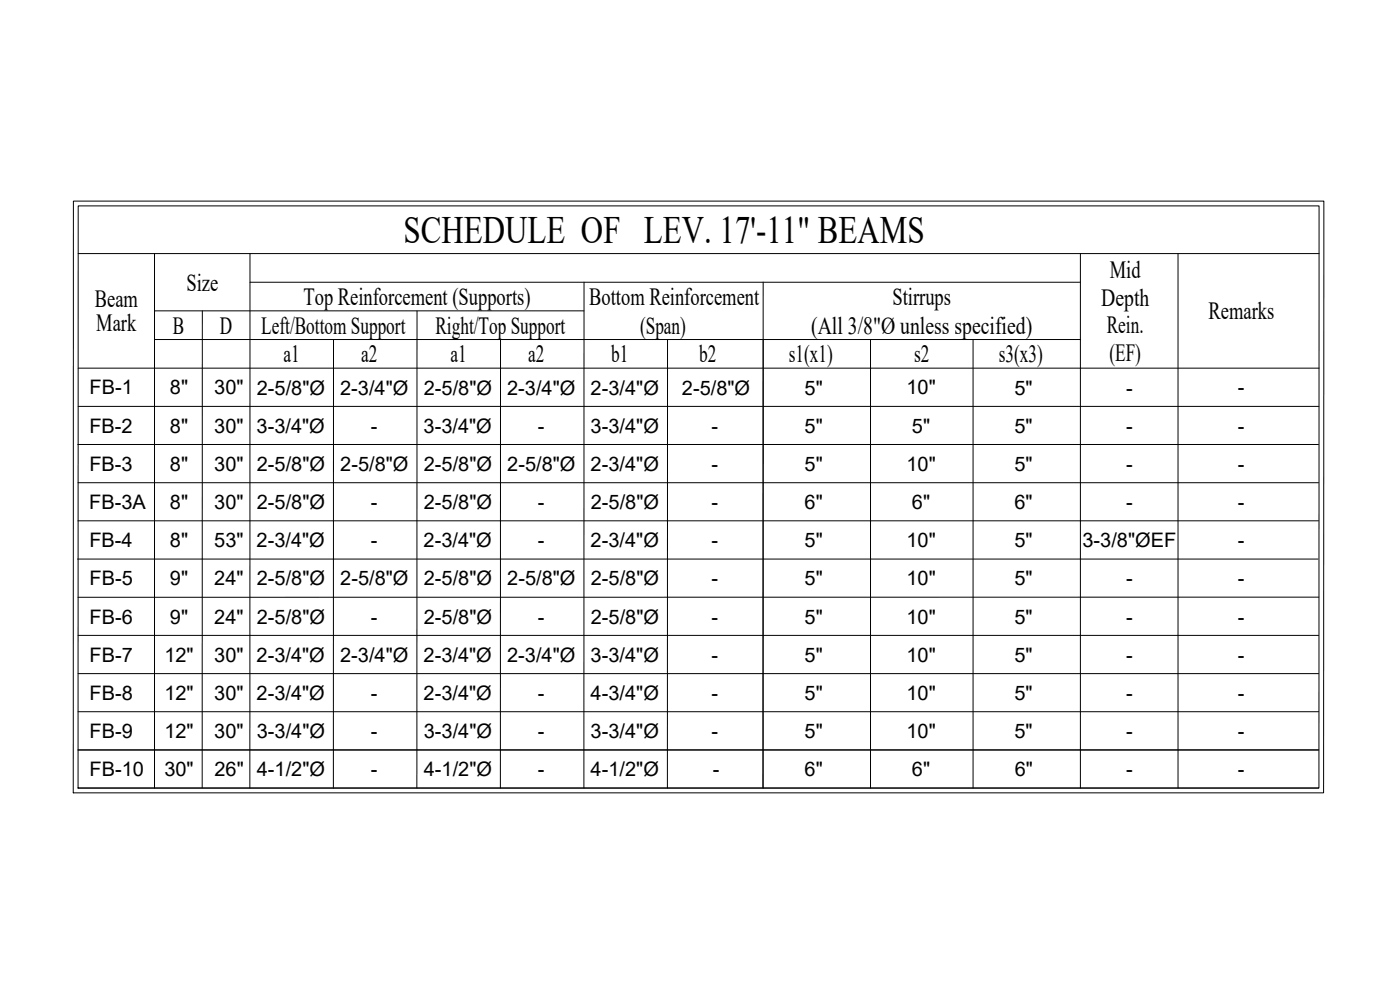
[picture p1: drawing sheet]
<svg xmlns="http://www.w3.org/2000/svg" width="420mm" height="297mm" viewBox="0 0 420 297" stroke-linecap="round" stroke-linejoin="round" font-family="sans-serif">
<defs><g id="words">
<text font-size="11.6" x="121.1" y="72.9">SCHEDULE OF LEV. 17'-11&quot; BEAMS</text>
<g font-size="7.4">
<text x="333.1" y="83.4">Mid</text>
<text x="55.9" y="87.2">Size</text>
<text x="28.5" y="92.2">Beam</text>
<text x="91.1" y="91.5">Top Reinforcement (Supports)</text>
<text x="176.8" y="91.5">Bottom Reinforcement</text>
<text x="267.9" y="91.5">Stirrups</text>
<text x="330.5" y="91.8">Depth</text>
<text x="362.7" y="95.8">Remarks</text>
<text x="28.9" y="99.4">Mark</text>
<text x="51.8" y="100.1">B</text>
<text x="66" y="100.1">D</text>
<text x="78.4" y="100.1">Left/Bottom Support</text>
<text x="130.7" y="100.1">Right/Top Support</text>
<text x="192.1" y="100.1">(Span)</text>
<text x="243.4" y="100.1">(All 3/8&quot;Ø unless specified)</text>
<text x="332.2" y="99.8">Rein.</text>
<text x="85.1" y="108.7">a1</text>
<text x="108.4" y="108.7">a2</text>
<text x="135.2" y="108.7">a1</text>
<text x="158.5" y="108.7">a2</text>
<text x="183.4" y="108.7">b1</text>
<text x="209.8" y="108.7">b2</text>
<text x="236.7" y="108.7">s1(x1)</text>
<text x="274.3" y="108.7">s2</text>
<text x="299.7" y="108.7">s3(x3)</text>
<text x="333" y="108.2">(EF)</text>
</g>
<g font-size="6">
<text x="26.9" y="118.3">FB-1</text>
<text x="51" y="118.3">8&quot;</text>
<text x="64.3" y="118.3">30&quot;</text>
<text x="77.1" y="118.4">2-5/8&quot;Ø</text>
<text x="102.1" y="118.4">2-3/4&quot;Ø</text>
<text x="127.2" y="118.4">2-5/8&quot;Ø</text>
<text x="152.2" y="118.4">2-3/4&quot;Ø</text>
<text x="177.3" y="118.4">2-3/4&quot;Ø</text>
<text x="204.7" y="118.4">2-5/8&quot;Ø</text>
<text x="241.5" y="118.4">5&quot;</text>
<text x="272" y="118.3">10&quot;</text>
<text x="304.5" y="118.4">5&quot;</text>
<text x="338" y="118.4">-</text>
<text x="371.5" y="118.3">-</text>
<text x="26.8" y="129.8">FB-2</text>
<text x="51" y="129.8">8&quot;</text>
<text x="64.3" y="129.8">30&quot;</text>
<text x="77" y="129.9">3-3/4&quot;Ø</text>
<text x="111.3" y="129.8">-</text>
<text x="127.1" y="129.9">3-3/4&quot;Ø</text>
<text x="161.4" y="129.8">-</text>
<text x="177.3" y="129.9">3-3/4&quot;Ø</text>
<text x="213.5" y="129.8">-</text>
<text x="241.5" y="129.8">5&quot;</text>
<text x="273.7" y="129.9">5&quot;</text>
<text x="304.5" y="129.9">5&quot;</text>
<text x="338" y="129.9">-</text>
<text x="371.5" y="129.8">-</text>
<text x="26.8" y="141.2">FB-3</text>
<text x="51" y="141.2">8&quot;</text>
<text x="64.3" y="141.2">30&quot;</text>
<text x="77.1" y="141.3">2-5/8&quot;Ø</text>
<text x="102.1" y="141.3">2-5/8&quot;Ø</text>
<text x="127.2" y="141.3">2-5/8&quot;Ø</text>
<text x="152.2" y="141.3">2-5/8&quot;Ø</text>
<text x="177.3" y="141.3">2-3/4&quot;Ø</text>
<text x="213.5" y="141.3">-</text>
<text x="241.5" y="141.3">5&quot;</text>
<text x="272" y="141.3">10&quot;</text>
<text x="304.5" y="141.3">5&quot;</text>
<text x="338" y="141.3">-</text>
<text x="371.5" y="141.3">-</text>
<text x="26.8" y="152.7">FB-3A</text>
<text x="51" y="152.7">8&quot;</text>
<text x="64.3" y="152.7">30&quot;</text>
<text x="77.1" y="152.7">2-5/8&quot;Ø</text>
<text x="111.3" y="152.7">-</text>
<text x="127.2" y="152.7">2-5/8&quot;Ø</text>
<text x="161.4" y="152.7">-</text>
<text x="177.3" y="152.7">2-5/8&quot;Ø</text>
<text x="213.5" y="152.7">-</text>
<text x="241.5" y="152.8">6&quot;</text>
<text x="273.7" y="152.8">6&quot;</text>
<text x="304.5" y="152.8">6&quot;</text>
<text x="338" y="152.8">-</text>
<text x="371.5" y="152.7">-</text>
<text x="26.8" y="164.1">FB-4</text>
<text x="51" y="164.1">8&quot;</text>
<text x="64.3" y="164.1">53&quot;</text>
<text x="77" y="164.2">2-3/4&quot;Ø</text>
<text x="111.3" y="164.2">-</text>
<text x="127.1" y="164.2">2-3/4&quot;Ø</text>
<text x="161.4" y="164.2">-</text>
<text x="177.3" y="164.2">2-3/4&quot;Ø</text>
<text x="213.5" y="164.2">-</text>
<text x="241.5" y="164.2">5&quot;</text>
<text x="272" y="164.2">10&quot;</text>
<text x="304.5" y="164.2">5&quot;</text>
<text x="324.9" y="164.2">3-3/8&quot;ØEF</text>
<text x="371.5" y="164.2">-</text>
<text x="26.9" y="175.6">FB-5</text>
<text x="51" y="175.6">9&quot;</text>
<text x="64.3" y="175.6">24&quot;</text>
<text x="77.1" y="175.6">2-5/8&quot;Ø</text>
<text x="102.1" y="175.6">2-5/8&quot;Ø</text>
<text x="127.2" y="175.6">2-5/8&quot;Ø</text>
<text x="152.2" y="175.6">2-5/8&quot;Ø</text>
<text x="177.3" y="175.7">2-5/8&quot;Ø</text>
<text x="213.5" y="175.6">-</text>
<text x="241.5" y="175.7">5&quot;</text>
<text x="272" y="175.6">10&quot;</text>
<text x="304.5" y="175.7">5&quot;</text>
<text x="338" y="175.7">-</text>
<text x="371.5" y="175.6">-</text>
<text x="26.9" y="187.1">FB-6</text>
<text x="51" y="187.1">9&quot;</text>
<text x="64.3" y="187.1">24&quot;</text>
<text x="77.1" y="187.1">2-5/8&quot;Ø</text>
<text x="111.3" y="187.1">-</text>
<text x="127.2" y="187.1">2-5/8&quot;Ø</text>
<text x="161.4" y="187.1">-</text>
<text x="177.3" y="187.1">2-5/8&quot;Ø</text>
<text x="213.5" y="187.1">-</text>
<text x="241.5" y="187.1">5&quot;</text>
<text x="272" y="187.1">10&quot;</text>
<text x="304.5" y="187.1">5&quot;</text>
<text x="338" y="187.1">-</text>
<text x="371.5" y="187.1">-</text>
<text x="26.9" y="198.5">FB-7</text>
<text x="49.3" y="198.5">12&quot;</text>
<text x="64.3" y="198.5">30&quot;</text>
<text x="77" y="198.6">2-3/4&quot;Ø</text>
<text x="102.1" y="198.6">2-3/4&quot;Ø</text>
<text x="127.1" y="198.6">2-3/4&quot;Ø</text>
<text x="152.2" y="198.6">2-3/4&quot;Ø</text>
<text x="177.3" y="198.6">3-3/4&quot;Ø</text>
<text x="213.5" y="198.5">-</text>
<text x="241.5" y="198.6">5&quot;</text>
<text x="272" y="198.5">10&quot;</text>
<text x="304.5" y="198.6">5&quot;</text>
<text x="338" y="198.6">-</text>
<text x="371.5" y="198.5">-</text>
<text x="26.9" y="210">FB-8</text>
<text x="49.3" y="210">12&quot;</text>
<text x="64.3" y="210">30&quot;</text>
<text x="77" y="210">2-3/4&quot;Ø</text>
<text x="111.3" y="210">-</text>
<text x="127.1" y="210">2-3/4&quot;Ø</text>
<text x="161.4" y="210">-</text>
<text x="213.5" y="210">-</text>
<text x="241.5" y="210">5&quot;</text>
<text x="272" y="210">10&quot;</text>
<text x="371.5" y="210">-</text>
<text x="177.3" y="210">4-3/4&quot;Ø</text>
<text x="304.5" y="210">5&quot;</text>
<text x="338" y="210">-</text>
<text x="26.9" y="221.4">FB-9</text>
<text x="49.3" y="221.4">12&quot;</text>
<text x="64.3" y="221.4">30&quot;</text>
<text x="77.1" y="221.4">3-3/4&quot;Ø</text>
<text x="111.3" y="221.5">-</text>
<text x="127.2" y="221.5">3-3/4&quot;Ø</text>
<text x="161.4" y="221.5">-</text>
<text x="177.3" y="221.5">3-3/4&quot;Ø</text>
<text x="213.5" y="221.4">-</text>
<text x="241.5" y="221.5">5&quot;</text>
<text x="272" y="221.4">10&quot;</text>
<text x="304.5" y="221.5">5&quot;</text>
<text x="338" y="221.5">-</text>
<text x="371.5" y="221.4">-</text>
<text x="26.9" y="232.9">FB-10</text>
<text x="49.3" y="232.9">30&quot;</text>
<text x="64.4" y="232.9">26&quot;</text>
<text x="77.1" y="232.9">4-1/2&quot;Ø</text>
<text x="111.3" y="232.9">-</text>
<text x="127.2" y="232.9">4-1/2&quot;Ø</text>
<text x="161.4" y="232.9">-</text>
<text x="177.3" y="232.9">4-1/2&quot;Ø</text>
<text x="213.9" y="232.9">-</text>
<text x="241.5" y="232.9">6&quot;</text>
<text x="273.7" y="232.9">6&quot;</text>
<text x="304.5" y="232.9">6&quot;</text>
<text x="338" y="232.9">-</text>
<text x="371.5" y="232.9">-</text>
</g>
</g></defs>
<!-- layer: S-SCHELUDEBOX -->
<g fill="none" stroke="#000" stroke-width=".3">
<path d="M23.5 61.8h372.4l-.1 174.6h-372.4zM23.5 76.1h372.4M46.4 76.1v160.3M75 76.1v160.3M324.2 76.1v160.3M353.5 76.1v160.3M46.4 93.3h128.9M60.7 93.3v143.1M75 84.7h249.2M125.2 93.3l-.1 143.1M175.3 84.7l-.1 151.7M229 84.7v151.7"/>
<path d="M23.5 110.5h372.4M46.4 101.9h277.8M100.1 101.9l-.1 134.5M150.2 101.9v134.5M200.3 101.9v134.5M261.3 101.9v134.5M292 101.9v134.5M23.3 133.4h372.4M23.5 121.9h372.3M23.4 144.8h372.3M23.4 156.3h372.3M23.3 167.7h372.3"/>
<path d="M395.8 179.2h-372.4M23.4 190.6h372.3M23.4 213.5h372.3M23.4 202.1h372.3M23.4 225h372.3M23.4 236.4h372.3"/>
</g>
<!-- layer: S-SCHELUDEBORDER -->
<path d="M22 60.3h375.3l-.1 177.6h-375.2z" fill="none" stroke="#000" stroke-width=".3"/>
<use href="#words"/>
</svg>
